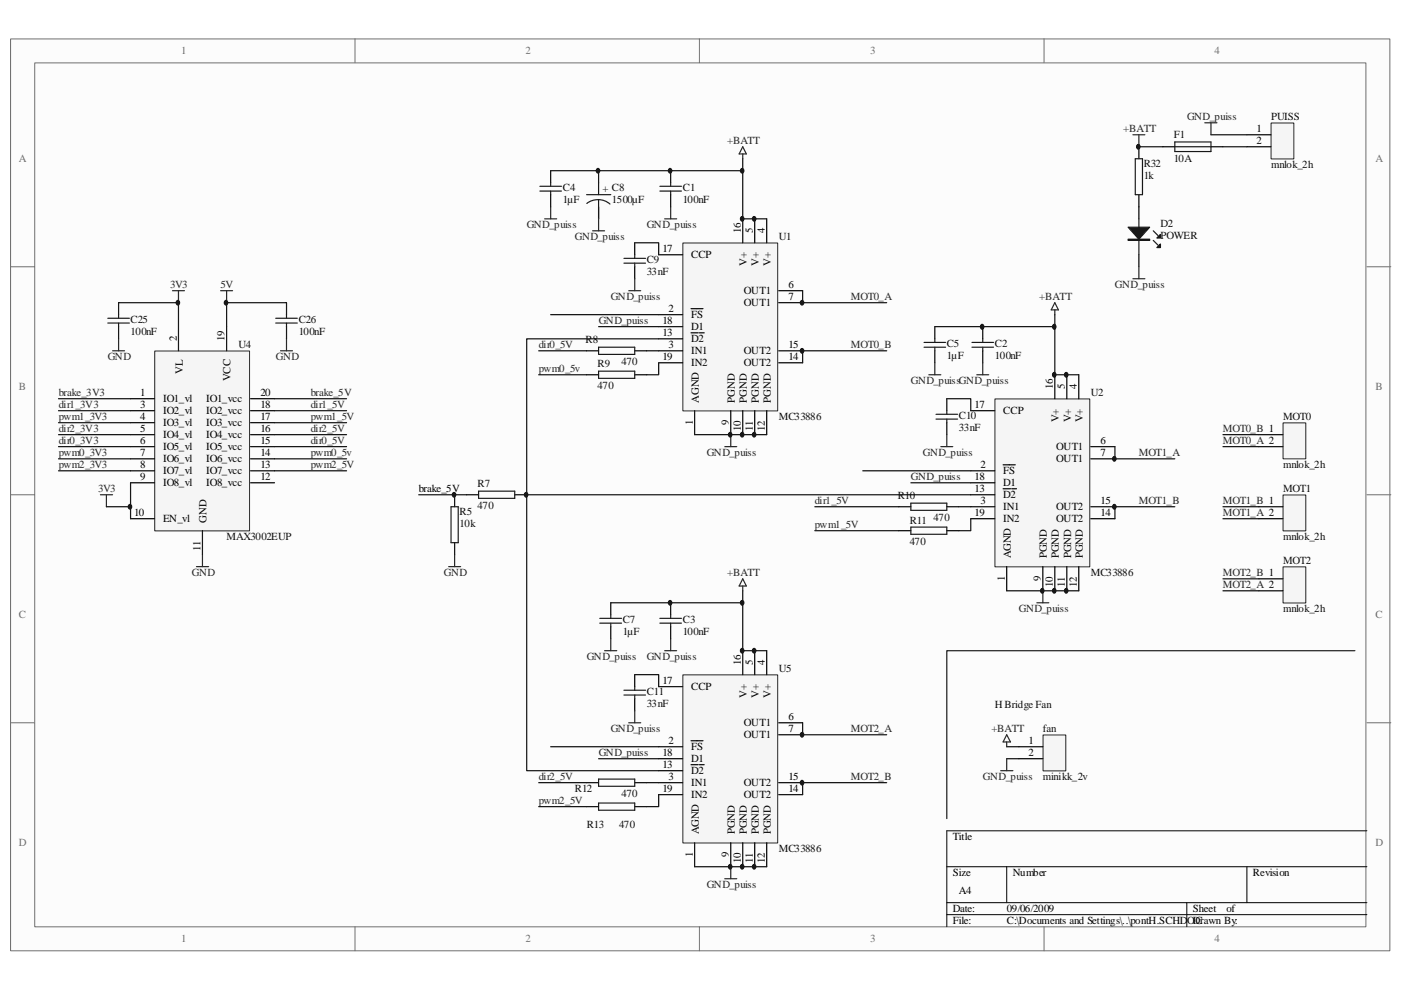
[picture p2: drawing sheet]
<svg xmlns="http://www.w3.org/2000/svg" width="297mm" height="210mm" viewBox="0 0 297 210" stroke-linecap="round" stroke-linejoin="round" font-family="sans-serif">
<defs><g id="words">
<g font-size="2.3" fill="#706f64">
<text x="38.4" y="11.5">1</text>
<text x="111.4" y="11.5">2</text>
<text x="184.5" y="11.5">3</text>
<text x="257.5" y="11.5">4</text>
<text x="4" y="34.4">A</text>
<text x="291.6" y="34.4">A</text>
<text x="4" y="82.7">B</text>
<text x="291.6" y="82.7">B</text>
<text x="4" y="131.1">C</text>
<text x="291.6" y="131.1">C</text>
<text x="4" y="179.4">D</text>
<text x="291.6" y="179.4">D</text>
<text x="38.4" y="199.8">1</text>
<text x="111.4" y="199.8">2</text>
<text x="184.5" y="199.8">3</text>
<text x="257.5" y="199.8">4</text>
</g>
<g font-size="2.3" fill="#262626">
<text x="238.2" y="28">+BATT</text>
<text x="251.7" y="25.5">GND_puiss</text>
<text x="154.2" y="30.6">+BATT</text>
<text x="111.7" y="48.4">GND_puiss</text>
<text x="121.9" y="50.9">GND_puiss</text>
<text x="137.1" y="48.4">GND_puiss</text>
<text x="36.1" y="61.1">3V3</text>
<text x="46.8" y="61.1">5V</text>
<text x="129.5" y="63.7">GND_puiss</text>
<text x="180.4" y="63.7">MOT0_A</text>
<text x="220.3" y="63.7">+BATT</text>
<text x="236.4" y="61.1">GND_puiss</text>
<text x="127" y="68.7">GND_puiss</text>
<text x="22.9" y="76.4">GND</text>
<text x="58.5" y="76.4">GND</text>
<text x="114.2" y="73.8">dir0_5V</text>
<text x="180.4" y="73.8">MOT0_B</text>
<text x="12.4" y="84">brake_3V3</text>
<text x="65.9" y="84">brake_5V</text>
<text x="114.2" y="78.9">pwm0_5v</text>
<text x="193.1" y="81.4">GND_puissGND_puiss</text>
<text x="12.4" y="89.1">pwm1_3V3</text>
<text x="12.4" y="86.6">dir1_3V3</text>
<text x="65.9" y="89.1">pwm1_5V</text>
<text x="65.9" y="86.6">dir1_5V</text>
<text x="12.4" y="94.2">dir0_3V3</text>
<text x="12.4" y="91.7">dir2_3V3</text>
<text x="65.9" y="94.2">dir0_5V</text>
<text x="65.9" y="91.7">dir2_5V</text>
<text x="259.3" y="94.2">MOT0_A 2</text>
<text x="259.3" y="91.7">MOT0_B 1</text>
<text x="12.4" y="96.7">pwm0_3V3</text>
<text x="12.4" y="99.3">pwm2_3V3</text>
<text x="65.9" y="96.7">pwm0_5v</text>
<text x="65.9" y="99.3">pwm2_5V</text>
<text x="149.9" y="96.7">GND_puiss</text>
<text x="193.1" y="101.8">GND_puiss</text>
<text x="195.7" y="96.7">GND_puiss</text>
<text x="241.5" y="96.7">MOT1_A</text>
<text x="20.8" y="104.4">3V3</text>
<text x="172.8" y="106.9">dir1_5V</text>
<text x="241.5" y="106.9">MOT1_B</text>
<text x="259.3" y="106.9">MOT1_B 1</text>
<text x="172.8" y="112">pwm1_5V</text>
<text x="259.3" y="109.4">MOT1_A 2</text>
<text x="40.7" y="122.2">GND</text>
<text x="94.1" y="122.2">GND</text>
<text x="154.2" y="122.2">+BATT</text>
<text x="259.3" y="124.7">MOT2_A 2</text>
<text x="259.3" y="122.2">MOT2_B 1</text>
<text x="216" y="129.8">GND_puiss</text>
<text x="124.4" y="140">GND_puiss</text>
<text x="137.1" y="140">GND_puiss</text>
<text x="129.5" y="155.2">GND_puiss</text>
<text x="180.4" y="155.2">MOT2_A</text>
<text x="210.2" y="155.2">+BATT</text>
<text x="127" y="160.3">GND_puiss</text>
<text x="114.2" y="165.4">dir2_5V</text>
<text x="180.4" y="165.4">MOT2_B</text>
<text x="208.4" y="165.4">GND_puiss</text>
<text x="114.2" y="170.5">pwm2_5V</text>
<text x="149.9" y="188.3">GND_puiss</text>
</g>
<g font-size="2.3" fill="#0e0e0e">
<text x="248.9" y="29.3">F1</text>
<text x="269.5" y="25.5">PUISS</text>
<text x="242.5" y="35.4">R32</text>
<text x="248.9" y="34.4">10A</text>
<text x="269.5" y="35.7">mnlok_2h</text>
<text x="119.3" y="40.5">C4</text>
<text x="127.7" y="40.8">+ C8</text>
<text x="144.8" y="40.5">C1</text>
<text x="242.5" y="38">1k</text>
<text x="119.3" y="43.1">1µF</text>
<text x="129.7" y="43.1">1500µF</text>
<text x="144.8" y="43.1">100nF</text>
<text x="165.1" y="50.9">U1</text>
<text x="246.1" y="48.1">D2</text>
<text x="246.1" y="50.7">POWER</text>
<text x="137.1" y="55.8">C9</text>
<text x="137.1" y="58.3">33nF</text>
<text x="27.7" y="68.5">C25</text>
<text x="27.7" y="71">100nF</text>
<text x="63.3" y="68.5">C26</text>
<text x="63.3" y="71">100nF</text>
<text x="50.6" y="73.8">U4</text>
<text x="124.2" y="72.8">R8</text>
<text x="126.7" y="77.9">R9</text>
<text x="131.8" y="77.4">470</text>
<text x="200.7" y="73.6">C5</text>
<text x="200.7" y="76.1">1µF</text>
<text x="210.9" y="73.6">C2</text>
<text x="210.9" y="76.1">100nF</text>
<text x="126.7" y="82.5">470</text>
<text x="231.3" y="84">U2</text>
<text x="165.1" y="89.1">MC33886</text>
<text x="203.3" y="88.9">C10</text>
<text x="272" y="89.1">MOT0</text>
<text x="203.3" y="91.4">33nF</text>
<text x="272" y="99.3">mnlok_2h</text>
<text x="101.3" y="103.3">R7</text>
<text x="101.3" y="107.9">470</text>
<text x="190.3" y="105.9">R10</text>
<text x="272" y="104.4">MOT1</text>
<text x="97.4" y="109.2">R5</text>
<text x="97.4" y="111.8">10k</text>
<text x="192.9" y="111">R11</text>
<text x="197.9" y="110.4">470</text>
<text x="48" y="114.6">MAX3002EUP</text>
<text x="192.9" y="115.6">470</text>
<text x="272" y="114.6">mnlok_2h</text>
<text x="272" y="119.6">MOT2</text>
<text x="231.3" y="122.2">MC33886</text>
<text x="272" y="129.8">mnlok_2h</text>
<text x="132" y="132.1">C7</text>
<text x="132" y="134.6">1µF</text>
<text x="144.8" y="132.1">C3</text>
<text x="144.8" y="134.6">100nF</text>
<text x="165.1" y="142.5">U5</text>
<text x="137.1" y="147.4">C11</text>
<text x="137.1" y="149.9">33nF</text>
<text x="210.9" y="150.2">H Bridge Fan</text>
<text x="221.1" y="155.2">fan</text>
<text x="121.9" y="168">R12</text>
<text x="221.1" y="165.4">minikk_2v</text>
<text x="131.8" y="169">470</text>
<text x="124.4" y="175.6">R13</text>
<text x="131.3" y="175.6">470</text>
<text x="165.1" y="180.7">MC33886</text>
</g>
<g font-size="2.3">
<text x="266.4" y="28">1</text>
<text x="266.4" y="30.6">2</text>
<text x="140.5" y="53.5">17</text>
<text x="157.1" y="49.4" transform="rotate(-90 157.1 49.4)">16</text>
<text x="159.6" y="49.4" transform="rotate(-90 159.6 49.4)">5</text>
<text x="162.1" y="49.4" transform="rotate(-90 162.1 49.4)">4</text>
<text x="146.6" y="54.7">CCP</text>
<text x="158.3" y="56.3" transform="rotate(-90 158.3 56.3)">V+</text>
<text x="160.9" y="56.3" transform="rotate(-90 160.9 56.3)">V+</text>
<text x="163.4" y="56.3" transform="rotate(-90 163.4 56.3)">V+</text>
<text x="157.7" y="62.4">OUT1</text>
<text x="157.7" y="64.9">OUT1</text>
<text x="167.2" y="61.1">6</text>
<text x="167.2" y="63.7">7</text>
<text x="140.5" y="71.3">13</text>
<text x="140.5" y="68.7">18</text>
<text x="141.7" y="66.2">2</text>
<text x="146.6" y="67.5">FS</text>
<text x="146.6" y="70">D1</text>
<text x="37.5" y="72.3" transform="rotate(-90 37.5 72.3)">2</text>
<text x="47.6" y="72.3" transform="rotate(-90 47.6 72.3)">19</text>
<text x="140.5" y="76.4">19</text>
<text x="141.7" y="73.8">3</text>
<text x="146.6" y="75.1">IN1</text>
<text x="146.6" y="72.6">D2</text>
<text x="146.6" y="77.6">IN2</text>
<text x="157.7" y="77.6">OUT2</text>
<text x="157.7" y="75.1">OUT2</text>
<text x="167.2" y="76.4">14</text>
<text x="167.2" y="73.8">15</text>
<text x="29.7" y="84">1</text>
<text x="38.7" y="79.2" transform="rotate(-90 38.7 79.2)">VL</text>
<text x="48.9" y="80.7" transform="rotate(-90 48.9 80.7)">VCC</text>
<text x="55.2" y="84">20</text>
<text x="223.2" y="82.5" transform="rotate(-90 223.2 82.5)">16</text>
<text x="225.8" y="82.5" transform="rotate(-90 225.8 82.5)">5</text>
<text x="228.3" y="82.5" transform="rotate(-90 228.3 82.5)">4</text>
<text x="29.7" y="86.6">3</text>
<text x="29.7" y="89.1">4</text>
<text x="34.6" y="85.3">IO1_vl</text>
<text x="34.6" y="87.8">IO2_vl</text>
<text x="43.7" y="87.8">IO2_vcc</text>
<text x="43.7" y="85.3">IO1_vcc</text>
<text x="55.2" y="89.1">17</text>
<text x="55.2" y="86.6">18</text>
<text x="148.2" y="85.3" transform="rotate(-90 148.2 85.3)">AGND</text>
<text x="155.8" y="85.3" transform="rotate(-90 155.8 85.3)">PGND</text>
<text x="158.3" y="85.3" transform="rotate(-90 158.3 85.3)">PGND</text>
<text x="160.9" y="85.3" transform="rotate(-90 160.9 85.3)">PGND</text>
<text x="163.4" y="85.3" transform="rotate(-90 163.4 85.3)">PGND</text>
<text x="206.6" y="86.6">17</text>
<text x="212.7" y="87.8">CCP</text>
<text x="224.5" y="89.4" transform="rotate(-90 224.5 89.4)">V+</text>
<text x="227.1" y="89.4" transform="rotate(-90 227.1 89.4)">V+</text>
<text x="229.6" y="89.4" transform="rotate(-90 229.6 89.4)">V+</text>
<text x="29.7" y="91.7">5</text>
<text x="29.7" y="94.2">6</text>
<text x="34.6" y="90.4">IO3_vl</text>
<text x="34.6" y="92.9">IO4_vl</text>
<text x="34.6" y="95.5">IO5_vl</text>
<text x="43.7" y="95.5">IO5_vcc</text>
<text x="43.7" y="92.9">IO4_vcc</text>
<text x="43.7" y="90.4">IO3_vcc</text>
<text x="55.2" y="94.2">15</text>
<text x="55.2" y="91.7">16</text>
<text x="146.9" y="90.2" transform="rotate(-90 146.9 90.2)">1</text>
<text x="154.5" y="90.2" transform="rotate(-90 154.5 90.2)">9</text>
<text x="157.1" y="91.4" transform="rotate(-90 157.1 91.4)">10</text>
<text x="159.6" y="91.4" transform="rotate(-90 159.6 91.4)">11</text>
<text x="162.1" y="91.4" transform="rotate(-90 162.1 91.4)">12</text>
<text x="223.9" y="95.5">OUT1</text>
<text x="233.3" y="94.2">6</text>
<text x="29.7" y="96.7">7</text>
<text x="29.7" y="101.8">9</text>
<text x="29.7" y="99.3">8</text>
<text x="34.6" y="98">IO6_vl</text>
<text x="34.6" y="100.5">IO7_vl</text>
<text x="43.7" y="100.5">IO7_vcc</text>
<text x="43.7" y="98">IO6_vcc</text>
<text x="55.2" y="101.8">12</text>
<text x="55.2" y="99.3">13</text>
<text x="55.2" y="96.7">14</text>
<text x="206.6" y="101.8">18</text>
<text x="207.9" y="99.3">2</text>
<text x="212.7" y="100.5">FS</text>
<text x="223.9" y="98">OUT1</text>
<text x="233.3" y="96.7">7</text>
<text x="34.6" y="103.1">IO8_vl</text>
<text x="43.7" y="103.1">IO8_vcc</text>
<text x="88.8" y="104.4">brake_5V</text>
<text x="206.6" y="104.4">13</text>
<text x="207.9" y="106.9">3</text>
<text x="212.7" y="105.6">D2</text>
<text x="212.7" y="103.1">D1</text>
<text x="233.3" y="106.9">15</text>
<text x="28.4" y="109.4">10</text>
<text x="34.6" y="110.7">EN_vl</text>
<text x="43.8" y="110.8" transform="rotate(-90 43.8 110.8)">GND</text>
<text x="206.6" y="109.4">19</text>
<text x="212.7" y="108.2">IN1</text>
<text x="212.7" y="110.7">IN2</text>
<text x="223.9" y="110.7">OUT2</text>
<text x="223.9" y="108.2">OUT2</text>
<text x="233.3" y="109.4">14</text>
<text x="42.5" y="116.9" transform="rotate(-90 42.5 116.9)">11</text>
<text x="214.3" y="118.4" transform="rotate(-90 214.3 118.4)">AGND</text>
<text x="222" y="118.4" transform="rotate(-90 222 118.4)">PGND</text>
<text x="224.5" y="118.4" transform="rotate(-90 224.5 118.4)">PGND</text>
<text x="227.1" y="118.4" transform="rotate(-90 227.1 118.4)">PGND</text>
<text x="229.6" y="118.4" transform="rotate(-90 229.6 118.4)">PGND</text>
<text x="213.1" y="123.2" transform="rotate(-90 213.1 123.2)">1</text>
<text x="220.7" y="123.2" transform="rotate(-90 220.7 123.2)">9</text>
<text x="223.2" y="124.5" transform="rotate(-90 223.2 124.5)">10</text>
<text x="225.8" y="124.5" transform="rotate(-90 225.8 124.5)">11</text>
<text x="228.3" y="124.5" transform="rotate(-90 228.3 124.5)">12</text>
<text x="157.1" y="141.1" transform="rotate(-90 157.1 141.1)">16</text>
<text x="159.6" y="141.1" transform="rotate(-90 159.6 141.1)">5</text>
<text x="162.1" y="141.1" transform="rotate(-90 162.1 141.1)">4</text>
<text x="140.5" y="145.1">17</text>
<text x="146.6" y="146.3">CCP</text>
<text x="158.3" y="147.9" transform="rotate(-90 158.3 147.9)">V+</text>
<text x="160.9" y="147.9" transform="rotate(-90 160.9 147.9)">V+</text>
<text x="163.4" y="147.9" transform="rotate(-90 163.4 147.9)">V+</text>
<text x="157.7" y="154">OUT1</text>
<text x="167.2" y="152.7">6</text>
<text x="167.2" y="155.2">7</text>
<text x="140.5" y="160.3">18</text>
<text x="141.7" y="157.8">2</text>
<text x="146.6" y="159">FS</text>
<text x="146.6" y="161.6">D1</text>
<text x="157.7" y="156.5">OUT1</text>
<text x="218.1" y="157.8">1</text>
<text x="218.1" y="160.3">2</text>
<text x="140.5" y="162.9">13</text>
<text x="140.5" y="168">19</text>
<text x="141.7" y="165.4">3</text>
<text x="146.6" y="166.7">IN1</text>
<text x="146.6" y="164.2">D2</text>
<text x="157.7" y="166.7">OUT2</text>
<text x="167.2" y="168">14</text>
<text x="167.2" y="165.4">15</text>
<text x="146.6" y="169.2">IN2</text>
<text x="157.7" y="169.2">OUT2</text>
<text x="148.2" y="176.9" transform="rotate(-90 148.2 176.9)">AGND</text>
<text x="155.8" y="176.9" transform="rotate(-90 155.8 176.9)">PGND</text>
<text x="158.3" y="176.9" transform="rotate(-90 158.3 176.9)">PGND</text>
<text x="160.9" y="176.9" transform="rotate(-90 160.9 176.9)">PGND</text>
<text x="163.4" y="176.9" transform="rotate(-90 163.4 176.9)">PGND</text>
<text x="202" y="178.1">Title</text>
<text x="146.9" y="181.7" transform="rotate(-90 146.9 181.7)">1</text>
<text x="154.5" y="181.7" transform="rotate(-90 154.5 181.7)">9</text>
<text x="157.1" y="183" transform="rotate(-90 157.1 183)">10</text>
<text x="159.6" y="183" transform="rotate(-90 159.6 183)">11</text>
<text x="162.1" y="183" transform="rotate(-90 162.1 183)">12</text>
<text x="202" y="185.8">Size</text>
<text x="214.8" y="185.8">Number</text>
<text x="265.6" y="185.8">Revision</text>
<text x="203.3" y="189.6">A4</text>
<text x="202" y="193.4">Date:</text>
<text x="202" y="196">File:</text>
<text x="213.5" y="193.4">09/06/2009</text>
<text x="213.5" y="196">C:\Documents and Settings\..\pontH.SCHDOC</text>
<text x="252.9" y="196">Drawn By:</text>
<text x="252.9" y="193.4">Sheet</text>
<text x="260.1" y="193.4">of</text>
</g>
</g></defs>
<path d="M2.3 8.3h292.4v193.3h-292.4z" fill="#fcfcfc"/>
<path d="M2.2 8.3h292.5v193.3h-292.5z" fill="none" stroke="#6e6e6e" stroke-width=".21"/>
<path d="M7.4 13.4h282.2v183.1h-282.2z" fill="#fcfcfc"/>
<g fill="none" stroke="#6e6e6e" stroke-width=".21">
<path d="M7.4 13.3h282.2v183.2h-282.2zM75.3 8.2v5.1M148.3 8.2v5.1M221.4 8.2v5.1M2.2 56.6h5.1M289.8 56.6h5.1M2.2 104.9h5.1M289.8 104.9h5.1M2.2 153.2h5.1M289.8 153.2h5.1M75.3 196.5v5.1M148.3 196.5v5.1"/>
<path d="M221.4 196.5v5.1"/>
</g>
<path d="M289.8 176.1h-89.1v20.4M200.7 183.8h89.1M200.7 191.4h89.1M200.7 193.9h89.1M213.4 183.8v7.6M251.6 191.4v5.1M264.4 183.8v7.6" fill="none" stroke="#000" stroke-width=".21"/>
<path d="M116.8 36.2h40.7M157.5 33.7v12.7M114.2 74.4h10.2M114.2 79.5h10.2M170.2 64.2h17.8M170.2 74.4h17.8M88.8 104.9h10.1" fill="none" stroke="#0e0e0e" stroke-width=".25"/>
<path d="M157.5 31.1l.7 1.5h-1.5zM157.5 32.6v1.1M115.5 46.4h2.5M116.8 43.9v2.5M125.6 48.9h2.6M126.9 46.4v2.5M140.9 46.4h2.6M142.2 43.9v2.5" fill="none" stroke="#262626" stroke-width=".25"/>
<path d="M116.8 36.2v2.5M126.9 36.2v2.5M142.2 36.2v2.5M116.8 41.3v2.6M126.9 43.9v2.5M142.2 41.3v2.6M124.4 74.4h2.5M124.4 79.5h2.5M134.6 74.4h2.5M134.6 79.5h2.5M98.9 104.9h2.6M109.1 104.9h2.6" fill="none" stroke="#000" stroke-width=".25"/>
<g fill="none" stroke="#1c1c1c" stroke-width=".25">
<path d="M114.5 39.5h4.5M116.8 38.7v.8M126.9 38.7v2.6M139.9 39.5h4.6M142.2 38.7v.8M114.5 40.5h4.5M116.8 40.5v.8M124.4 41.3h5.1M124.4 43.1a3.9 3.9 0 0 1 4.9 .2M126.9 42.3v4.1M139.9 40.5h4.6M142.2 40.5v.8"/>
<path d="M126.9 73.6h7.7v1.5h-7.7zM126.9 78.7h7.7v1.5h-7.7zM101.5 104.1h7.6v1.6h-7.6z"/>
</g>
<path d="M144.8 51.6h20.1v35.5h-20.1z" fill="#f5f5f5"/>
<path d="M144.8 51.5h20.1v35.6h-20.1z" fill="none" stroke="#262626" stroke-width=".21"/>
<g fill="none" stroke="#000" stroke-width=".25">
<path d="M134.6 51.5v2.5M134.6 56.6v2.5M139.7 54h5M157.5 46.4v5.1M160 46.4v5.1M162.6 46.4v5.1M139.7 66.7h5M139.7 74.4h5M139.7 71.8h5M139.7 76.9h5M139.7 69.3h5M146.5 65.4h2.6"/>
<path d="M146.5 70.6h1.5M148.3 70.6h1M165.1 74.4h5.1M165.1 61.6h5.1M165.1 64.2h5.1M165.1 76.9h5.1M198.2 69.3v2.5M198.2 74.4v2.5M208.4 69.3v2.5M208.4 74.4v2.5M147.3 87.1v5.1M154.9 87.1v5.1"/>
<path d="M157.5 87.1v5.1M160 87.1v5.1M162.6 87.1v5.1M190.5 107.4h2.6M190.5 112.5h2.6M200.7 107.4h2.6M200.7 112.5h2.6"/>
</g>
<g fill="none" stroke="#0e0e0e" stroke-width=".25">
<path d="M134.6 51.5h5.1v2.5M157.5 46.4h5.1M116.8 66.7h22.9M126.9 69.3h12.8M137.1 74.4h2.6M139.7 76.9v2.6h-2.6M139.7 71.8h-28v91.6h28M170.2 61.6v2.6M170.2 74.4v2.5M198.2 69.3h25.4M223.6 66.7v12.8M147.3 92.2h15.3"/>
<path d="M236.4 94.7v2.6h12.7M172.8 107.4h17.7M172.8 112.5h17.7M249.1 107.4h-12.7v2.6"/>
</g>
<path d="M134.6 59.1v2.5M133.3 61.6h2.5M196.9 79.5h2.6M198.2 76.9v2.6M207.1 79.5h2.5M208.4 76.9v2.6M223.6 64.2l.8 1.5h-1.5zM223.6 65.7v1M153.7 94.7h2.5M154.9 92.2v2.5" fill="none" stroke="#262626" stroke-width=".25"/>
<g fill="none" stroke="#1c1c1c" stroke-width=".25">
<path d="M132.3 55.8h4.6M132.3 54.8h4.6M134.6 54v.8M134.6 55.8v.8M195.9 73.6h4.6M195.9 72.6h4.6M198.2 71.8v.8M198.2 73.6v.8M206.1 73.6h4.5M206.1 72.6h4.5M208.4 71.8v.8M208.4 73.6v.8"/>
<path d="M193.1 106.7h7.6v1.5h-7.6zM193.1 111.8h7.6v1.5h-7.6z"/>
</g>
<path d="M211 84.6h20.1v35.6h-20.1z" fill="#f5f5f5"/>
<path d="M210.9 84.6h20.2v35.6h-20.2z" fill="none" stroke="#262626" stroke-width=".21"/>
<g fill="none" stroke="#000" stroke-width=".25">
<path d="M223.6 79.5v5M226.2 79.5v5M228.7 79.5v5M200.7 84.5v2.6M200.7 89.6v2.6M205.8 99.8h5.1M205.8 87.1h5.1M212.7 98.6h2.6M231.3 94.7h5.1M231.3 97.3h5.1M205.8 107.4h5.1M205.8 104.9h5.1"/>
<path d="M205.8 110h5.1M205.8 102.4h5.1M212.7 103.6h1.5M214.5 103.6h1M231.3 107.4h5.1M231.3 110h5.1M129.5 127.8v2.5M129.5 132.9v2.5M142.2 127.8v2.5M142.2 132.9v2.5M213.4 120.1v5.2M221.1 120.1v5.2"/>
<path d="M223.6 120.1v5.2M226.2 120.1v5.2M228.7 120.1v5.2M124.4 165.9h2.5M124.4 171h2.5M134.6 165.9h2.5M134.6 171h2.5"/>
</g>
<g fill="none" stroke="#0e0e0e" stroke-width=".25">
<path d="M223.6 79.5h5.1M182.9 99.8h22.9M200.7 84.5h5.1v2.6M111.7 104.9h94.1M193.1 102.4h12.7M203.3 107.4h2.5M205.8 110v2.5h-2.5M129.5 127.8h28M157.5 125.3v12.7M213.4 125.3h15.3M170.2 155.8h17.8M114.2 165.9h10.2"/>
<path d="M114.2 171h10.2M170.2 165.9h17.8"/>
</g>
<path d="M199.5 94.7h2.5M200.7 92.2v2.5M128.2 138h2.6M129.5 135.4v2.6M140.9 138h2.6M142.2 135.4v2.6M157.5 122.7l.7 1.5h-1.5zM157.5 124.2v1.1M219.8 127.8h2.6M221.1 125.3v2.5" fill="none" stroke="#262626" stroke-width=".25"/>
<g fill="none" stroke="#1c1c1c" stroke-width=".25">
<path d="M198.5 88.9h4.5M198.5 87.8h4.5M200.7 87.1v.7M200.7 88.9v.7M127.2 132.1h4.6M127.2 131.1h4.6M129.5 130.3v.8M129.5 132.1v.8M139.9 132.1h4.6M139.9 131.1h4.6M142.2 130.3v.8M142.2 132.1v.8"/>
<path d="M126.9 165.2h7.7v1.5h-7.7zM126.9 170.3h7.7v1.5h-7.7z"/>
</g>
<path d="M144.8 143.1h20.1v35.6h-20.1z" fill="#f5f5f5"/>
<path d="M144.8 143.1h20.1v35.6h-20.1z" fill="none" stroke="#262626" stroke-width=".21"/>
<g fill="none" stroke="#000" stroke-width=".25">
<path d="M157.5 138v5M160 138v5M162.6 138v5M134.6 143v2.6M134.6 148.1v2.6M139.7 158.3h5M139.7 145.6h5M146.5 157.1h2.6M165.1 153.2h5.1M165.1 155.8h5.1M139.7 165.9h5M139.7 163.4h5"/>
<path d="M139.7 168.5h5M139.7 160.9h5M146.5 162.1h1.5M147.3 178.7v5.1M148.3 162.1h1M154.9 178.7v5.1M157.5 178.7v5.1M160 178.7v5.1M162.6 178.7v5.1M165.1 165.9h5.1M165.1 168.5h5.1"/>
</g>
<path d="M157.5 138h5.1M116.8 158.3h22.9M134.6 143h5.1v2.6M170.2 153.2v2.6M126.9 160.9h12.8M137.1 165.9h2.6M139.7 168.5v2.5h-2.6M170.2 165.9v2.6M147.3 183.8h15.3" fill="none" stroke="#0e0e0e" stroke-width=".25"/>
<path d="M133.3 153.2h2.5M134.6 150.7v2.5M153.7 186.3h2.5M154.9 183.8v2.5" fill="none" stroke="#262626" stroke-width=".25"/>
<path d="M132.3 147.4h4.6M132.3 146.3h4.6M134.6 145.6v.7M134.6 147.4v.7" fill="none" stroke="#1c1c1c" stroke-width=".25"/>
<path d="M32.8 74.5h20.1v38.1h-20.1z" fill="#f5f5f5"/>
<path d="M32.8 74.4h20.1v38.2h-20.1z" fill="none" stroke="#262626" stroke-width=".21"/>
<g fill="none" stroke="#000" stroke-width=".25">
<path d="M25.1 64.2v2.5M25.1 69.3v2.5M37.8 69.3v5.1M48 69.3v5.1M60.7 64.2v2.5M60.7 69.3v2.5M27.7 84.5h5.1M27.7 87.1h5.1M27.7 89.6h5.1M27.7 92.2h5.1M27.7 94.7h5.1M27.7 97.3h5.1"/>
<path d="M27.7 99.8h5.1M53.1 84.5h5.1M53.1 87.1h5.1M53.1 89.6h5.1M53.1 92.2h5.1M53.1 94.7h5.1M53.1 97.3h5.1M53.1 99.8h5.1M27.7 102.4h5.1M27.7 110h5.1M42.9 112.5v5.1M53.1 102.4h5.1"/>
</g>
<g fill="none" stroke="#0e0e0e" stroke-width=".25">
<path d="M25.1 64.2h12.7v5.1M60.7 64.2h-12.7v5.1M12.4 84.5h15.3M12.4 87.1h15.3M12.4 89.6h15.3M12.4 92.2h15.3M12.4 94.7h15.3M12.4 97.3h15.3M12.4 99.8h15.3M58.2 84.5h15.3M58.2 87.1h15.3M58.2 89.6h15.3"/>
<path d="M58.2 92.2h15.3M58.2 94.7h15.3M58.2 97.3h15.3M58.2 99.8h15.3M22.6 107.4h5.1M27.7 102.4v7.6"/>
</g>
<path d="M23.9 74.4h2.5M25.1 71.8v2.6M36.6 61.6h2.5M37.8 61.6v2.6M46.8 61.6h2.5M48 61.6v2.6M59.5 74.4h2.5M60.7 71.8v2.6M21.3 104.9h2.6M22.6 104.9v2.5M42.9 117.6v2.5M41.7 120.1h2.5" fill="none" stroke="#262626" stroke-width=".25"/>
<path d="M22.9 68.5h4.5M22.9 67.5h4.5M25.1 66.7v.8M25.1 68.5v.8M58.5 68.5h4.5M58.5 67.5h4.5M60.7 66.7v.8M60.7 68.5v.8" fill="none" stroke="#1c1c1c" stroke-width=".25"/>
<path d="M272.1 105h4.8v7.6h-4.8z" fill="#f5f5f5"/>
<path d="M272 104.9h4.9v7.7h-4.9z" fill="none" stroke="#262626" stroke-width=".21"/>
<path d="M266.9 107.4h5.1M266.9 110h5.1" fill="none" stroke="#000" stroke-width=".25"/>
<path d="M272.1 89.7h4.8v7.6h-4.8z" fill="#f5f5f5"/>
<path d="M272 89.7h4.9v7.6h-4.9z" fill="none" stroke="#262626" stroke-width=".21"/>
<path d="M266.9 92.2h5.1M266.9 94.7h5.1" fill="none" stroke="#000" stroke-width=".25"/>
<path d="M272.1 120.2h4.8v7.6h-4.8z" fill="#f5f5f5"/>
<path d="M272 120.2h4.9v7.6h-4.9z" fill="none" stroke="#262626" stroke-width=".21"/>
<path d="M266.9 122.7h5.1M266.9 125.3h5.1" fill="none" stroke="#000" stroke-width=".25"/>
<path d="M269.5 26.1h4.8v7.6h-4.8z" fill="#f5f5f5"/>
<path d="M269.5 26.1h4.8v7.6h-4.8z" fill="none" stroke="#262626" stroke-width=".21"/>
<path d="M264.4 28.6h5M264.4 31.1h5" fill="none" stroke="#000" stroke-width=".25"/>
<path d="M256.7 28.6h7.7M259.3 92.2h7.6M259.3 94.7h7.6M259.3 107.4h7.6M259.3 110h7.6M259.3 122.7h7.6M259.3 125.3h7.6" fill="none" stroke="#0e0e0e" stroke-width=".25"/>
<path d="M255.4 26h2.6M256.7 26v2.6" fill="none" stroke="#262626" stroke-width=".25"/>
<path d="M221.2 155.9h4.8v7.5h-4.8z" fill="#f5f5f5"/>
<path d="M221.1 155.8h4.9v7.6h-4.9z" fill="none" stroke="#262626" stroke-width=".21"/>
<path d="M241.5 43.9v2.5M241.5 54v2.6M216 158.3h5.1M216 160.9h5.1" fill="none" stroke="#000" stroke-width=".25"/>
<path d="M240.2 28.6h2.5M241.5 28.6v2.5M213.4 157.3v1M213.4 155.8l.8 1.5h-1.5zM212.2 163.4h2.6M213.4 160.9v2.5" fill="none" stroke="#262626" stroke-width=".25"/>
<path d="M213.4 158.3h2.6M213.4 160.9h2.6" fill="none" stroke="#0e0e0e" stroke-width=".25"/>
<path d="M241.5 46.4v7.6M244.5 51l1 1M244.5 48.9l1 1.1M287.3 138h-86.6v35.6" fill="none" stroke="#1c1c1c" stroke-width=".25"/>
<path d="M239.2 48.2h4.6l-2.3 2.5z" fill="#1c1c1c"/>
<path d="M239.2 48.2h4.6l-2.3 2.5zM239.2 50.7h4.6v.3h-4.6zM239.2 50.8h4.6" fill="none" stroke="#1c1c1c" stroke-width=".25"/>
<path d="M246 51.7v.8h-.7z" fill="#1c1c1c"/>
<path d="M245.3 52.5l.7-.8v.8z" fill="none" stroke="#1c1c1c" stroke-width=".25"/>
<path d="M245.3 50.5l.7-.8v.8z" fill="#1c1c1c"/>
<path d="M240.7 33.7h1.5v7.6h-1.5zM249.1 30.1h7.6v2h-7.6zM249.1 31.1h7.6M245.3 50.5l.7-.8v.8zM95.6 107.4h1.6v7.7h-1.6z" fill="none" stroke="#1c1c1c" stroke-width=".25"/>
<path d="M241.5 31.1v2.6M246.5 31.1h2.6M256.7 31.1h2.6M241.5 41.3v2.6M96.4 104.9v2.5M96.4 115.1v2.5" fill="none" stroke="#000" stroke-width=".25"/>
<path d="M240.2 59.1h2.5M241.5 56.6v2.5M96.4 117.6v2.5M95.1 120.1h2.6" fill="none" stroke="#262626" stroke-width=".25"/>
<path d="M241.5 31.1h5M259.3 31.1h5.1" fill="none" stroke="#0e0e0e" stroke-width=".25"/>
<path d="M27.4 107a.46 .46 0 0 1 .5 .4 .46 .46 0 0 1-.5 .5 .61 .61 0 0 1 0-.9z" fill-rule="evenodd" fill="#0e0e0e"/>
<path d="M27.4 107a.46 .46 0 0 1 .5 .4 .46 .46 0 0 1-.5 .5 .61 .61 0 0 1 0-.9z" fill="none" stroke="#0e0e0e" stroke-width=".21"/>
<path d="M37.5 63.7a.45 .45 0 0 1 .6 .5 .45 .45 0 0 1-.6 .4 .6 .6 0 0 1 0-.9z" fill-rule="evenodd" fill="#0e0e0e"/>
<path d="M37.5 63.7a.45 .45 0 0 1 .6 .5 .45 .45 0 0 1-.6 .4 .6 .6 0 0 1 0-.9z" fill="none" stroke="#0e0e0e" stroke-width=".21"/>
<path d="M47.7 63.7a.45 .45 0 0 1 .6 .5 .45 .45 0 0 1-.6 .4 .6 .6 0 0 1 0-.9z" fill-rule="evenodd" fill="#0e0e0e"/>
<path d="M47.7 63.7a.45 .45 0 0 1 .6 .5 .45 .45 0 0 1-.6 .4 .6 .6 0 0 1 0-.9z" fill="none" stroke="#0e0e0e" stroke-width=".21"/>
<path d="M96.1 104.5a.45 .45 0 0 1 .5 .4 .45 .45 0 0 1-.5 .4 .6 .6 0 0 1 0-.8z" fill-rule="evenodd" fill="#0e0e0e"/>
<path d="M96.1 104.5a.45 .45 0 0 1 .5 .4 .45 .45 0 0 1-.5 .4 .6 .6 0 0 1 0-.8z" fill="none" stroke="#0e0e0e" stroke-width=".21"/>
<path d="M111.4 104.5a.45 .45 0 0 1 .5 .4 .45 .45 0 0 1-.5 .4 .6 .6 0 0 1 0-.8z" fill-rule="evenodd" fill="#0e0e0e"/>
<path d="M111.4 104.5a.45 .45 0 0 1 .5 .4 .45 .45 0 0 1-.5 .4 .6 .6 0 0 1 0-.8z" fill="none" stroke="#0e0e0e" stroke-width=".21"/>
<path d="M126.6 35.8a.45 .45 0 0 1 .6 .4 .45 .45 0 0 1-.6 .4 .6 .6 0 0 1 0-.8z" fill-rule="evenodd" fill="#0e0e0e"/>
<path d="M126.6 35.8a.45 .45 0 0 1 .6 .4 .45 .45 0 0 1-.6 .4 .6 .6 0 0 1 0-.8z" fill="none" stroke="#0e0e0e" stroke-width=".21"/>
<path d="M141.9 127.4a.45 .45 0 0 1 .5 .4 .45 .45 0 0 1-.5 .4 .6 .6 0 0 1 0-.8z" fill-rule="evenodd" fill="#0e0e0e"/>
<path d="M141.9 127.4a.45 .45 0 0 1 .5 .4 .45 .45 0 0 1-.5 .4 .6 .6 0 0 1 0-.8z" fill="none" stroke="#0e0e0e" stroke-width=".21"/>
<path d="M141.9 35.8a.45 .45 0 0 1 .5 .4 .45 .45 0 0 1-.5 .4 .6 .6 0 0 1 0-.8z" fill-rule="evenodd" fill="#0e0e0e"/>
<path d="M141.9 35.8a.45 .45 0 0 1 .5 .4 .45 .45 0 0 1-.5 .4 .6 .6 0 0 1 0-.8z" fill="none" stroke="#0e0e0e" stroke-width=".21"/>
<path d="M154.6 183.3a.45 .45 0 0 1 .6 .5 .45 .45 0 0 1-.6 .4 .6 .6 0 0 1 0-.9z" fill-rule="evenodd" fill="#0e0e0e"/>
<path d="M154.6 183.3a.45 .45 0 0 1 .6 .5 .45 .45 0 0 1-.6 .4 .6 .6 0 0 1 0-.9z" fill="none" stroke="#0e0e0e" stroke-width=".21"/>
<path d="M154.6 91.7a.45 .45 0 0 1 .6 .5 .45 .45 0 0 1-.6 .4 .6 .6 0 0 1 0-.9z" fill-rule="evenodd" fill="#0e0e0e"/>
<path d="M154.6 91.7a.45 .45 0 0 1 .6 .5 .45 .45 0 0 1-.6 .4 .6 .6 0 0 1 0-.9z" fill="none" stroke="#0e0e0e" stroke-width=".21"/>
<path d="M157.2 183.3a.45 .45 0 0 1 .5 .5 .45 .45 0 0 1-.5 .4 .6 .6 0 0 1 0-.9z" fill-rule="evenodd" fill="#0e0e0e"/>
<path d="M157.2 183.3a.45 .45 0 0 1 .5 .5 .45 .45 0 0 1-.5 .4 .6 .6 0 0 1 0-.9z" fill="none" stroke="#0e0e0e" stroke-width=".21"/>
<path d="M157.2 137.5a.46 .46 0 0 1 .5 .5 .46 .46 0 0 1-.5 .4 .61 .61 0 0 1 0-.9z" fill-rule="evenodd" fill="#0e0e0e"/>
<path d="M157.2 137.5a.46 .46 0 0 1 .5 .5 .46 .46 0 0 1-.5 .4 .61 .61 0 0 1 0-.9z" fill="none" stroke="#0e0e0e" stroke-width=".21"/>
<path d="M157.2 127.4a.45 .45 0 0 1 .5 .4 .45 .45 0 0 1-.5 .4 .6 .6 0 0 1 0-.8z" fill-rule="evenodd" fill="#0e0e0e"/>
<path d="M157.2 127.4a.45 .45 0 0 1 .5 .4 .45 .45 0 0 1-.5 .4 .6 .6 0 0 1 0-.8z" fill="none" stroke="#0e0e0e" stroke-width=".21"/>
<path d="M157.2 91.7a.45 .45 0 0 1 .5 .5 .45 .45 0 0 1-.5 .4 .6 .6 0 0 1 0-.9z" fill-rule="evenodd" fill="#0e0e0e"/>
<path d="M157.2 91.7a.45 .45 0 0 1 .5 .5 .45 .45 0 0 1-.5 .4 .6 .6 0 0 1 0-.9z" fill="none" stroke="#0e0e0e" stroke-width=".21"/>
<path d="M157.2 46a.45 .45 0 0 1 .5 .4 .45 .45 0 0 1-.5 .4 .6 .6 0 0 1 0-.8z" fill-rule="evenodd" fill="#0e0e0e"/>
<path d="M157.2 46a.45 .45 0 0 1 .5 .4 .45 .45 0 0 1-.5 .4 .6 .6 0 0 1 0-.8z" fill="none" stroke="#0e0e0e" stroke-width=".21"/>
<path d="M157.2 35.8a.45 .45 0 0 1 .5 .4 .45 .45 0 0 1-.5 .4 .6 .6 0 0 1 0-.8z" fill-rule="evenodd" fill="#0e0e0e"/>
<path d="M157.2 35.8a.45 .45 0 0 1 .5 .4 .45 .45 0 0 1-.5 .4 .6 .6 0 0 1 0-.8z" fill="none" stroke="#0e0e0e" stroke-width=".21"/>
<path d="M159.7 183.3a.45 .45 0 0 1 .6 .5 .45 .45 0 0 1-.6 .4 .6 .6 0 0 1 0-.9z" fill-rule="evenodd" fill="#0e0e0e"/>
<path d="M159.7 183.3a.45 .45 0 0 1 .6 .5 .45 .45 0 0 1-.6 .4 .6 .6 0 0 1 0-.9z" fill="none" stroke="#0e0e0e" stroke-width=".21"/>
<path d="M159.7 137.5a.46 .46 0 0 1 .6 .5 .46 .46 0 0 1-.6 .4 .61 .61 0 0 1 0-.9z" fill-rule="evenodd" fill="#0e0e0e"/>
<path d="M159.7 137.5a.46 .46 0 0 1 .6 .5 .46 .46 0 0 1-.6 .4 .61 .61 0 0 1 0-.9z" fill="none" stroke="#0e0e0e" stroke-width=".21"/>
<path d="M159.7 91.7a.45 .45 0 0 1 .6 .5 .45 .45 0 0 1-.6 .4 .6 .6 0 0 1 0-.9z" fill-rule="evenodd" fill="#0e0e0e"/>
<path d="M159.7 91.7a.45 .45 0 0 1 .6 .5 .45 .45 0 0 1-.6 .4 .6 .6 0 0 1 0-.9z" fill="none" stroke="#0e0e0e" stroke-width=".21"/>
<path d="M159.7 46a.45 .45 0 0 1 .6 .4 .45 .45 0 0 1-.6 .4 .6 .6 0 0 1 0-.8z" fill-rule="evenodd" fill="#0e0e0e"/>
<path d="M159.7 46a.45 .45 0 0 1 .6 .4 .45 .45 0 0 1-.6 .4 .6 .6 0 0 1 0-.8z" fill="none" stroke="#0e0e0e" stroke-width=".21"/>
<path d="M169.9 165.5a.45 .45 0 0 1 .5 .5 .45 .45 0 0 1-.5 .4 .6 .6 0 0 1 0-.9z" fill-rule="evenodd" fill="#0e0e0e"/>
<path d="M169.9 165.5a.45 .45 0 0 1 .5 .5 .45 .45 0 0 1-.5 .4 .6 .6 0 0 1 0-.9z" fill="none" stroke="#0e0e0e" stroke-width=".21"/>
<path d="M169.9 155.3a.45 .45 0 0 1 .5 .5 .45 .45 0 0 1-.5 .4 .6 .6 0 0 1 0-.9z" fill-rule="evenodd" fill="#0e0e0e"/>
<path d="M169.9 155.3a.45 .45 0 0 1 .5 .5 .45 .45 0 0 1-.5 .4 .6 .6 0 0 1 0-.9z" fill="none" stroke="#0e0e0e" stroke-width=".21"/>
<path d="M169.9 73.9a.45 .45 0 0 1 .5 .5 .45 .45 0 0 1-.5 .4 .6 .6 0 0 1 0-.9z" fill-rule="evenodd" fill="#0e0e0e"/>
<path d="M169.9 73.9a.45 .45 0 0 1 .5 .5 .45 .45 0 0 1-.5 .4 .6 .6 0 0 1 0-.9z" fill="none" stroke="#0e0e0e" stroke-width=".21"/>
<path d="M169.9 63.7a.45 .45 0 0 1 .5 .5 .45 .45 0 0 1-.5 .4 .6 .6 0 0 1 0-.9z" fill-rule="evenodd" fill="#0e0e0e"/>
<path d="M169.9 63.7a.45 .45 0 0 1 .5 .5 .45 .45 0 0 1-.5 .4 .6 .6 0 0 1 0-.9z" fill="none" stroke="#0e0e0e" stroke-width=".21"/>
<path d="M208 68.8a.47 .47 0 0 1 .6 .5 .47 .47 0 0 1-.6 .4 .64 .64 0 0 1 0-.9z" fill-rule="evenodd" fill="#0e0e0e"/>
<path d="M208 68.8a.47 .47 0 0 1 .6 .5 .47 .47 0 0 1-.6 .4 .64 .64 0 0 1 0-.9z" fill="none" stroke="#0e0e0e" stroke-width=".21"/>
<path d="M220.8 124.8a.45 .45 0 0 1 .6 .5 .45 .45 0 0 1-.6 .4 .6 .6 0 0 1 0-.9z" fill-rule="evenodd" fill="#0e0e0e"/>
<path d="M220.8 124.8a.45 .45 0 0 1 .6 .5 .45 .45 0 0 1-.6 .4 .6 .6 0 0 1 0-.9z" fill="none" stroke="#0e0e0e" stroke-width=".21"/>
<path d="M223.3 124.8a.45 .45 0 0 1 .6 .5 .45 .45 0 0 1-.6 .4 .6 .6 0 0 1 0-.9z" fill-rule="evenodd" fill="#0e0e0e"/>
<path d="M223.3 124.8a.45 .45 0 0 1 .6 .5 .45 .45 0 0 1-.6 .4 .6 .6 0 0 1 0-.9z" fill="none" stroke="#0e0e0e" stroke-width=".21"/>
<path d="M223.3 79a.46 .46 0 0 1 .6 .5 .46 .46 0 0 1-.6 .4 .61 .61 0 0 1 0-.9z" fill-rule="evenodd" fill="#0e0e0e"/>
<path d="M223.3 79a.46 .46 0 0 1 .6 .5 .46 .46 0 0 1-.6 .4 .61 .61 0 0 1 0-.9z" fill="none" stroke="#0e0e0e" stroke-width=".21"/>
<path d="M223.3 68.8a.47 .47 0 0 1 .6 .5 .47 .47 0 0 1-.6 .4 .64 .64 0 0 1 0-.9z" fill-rule="evenodd" fill="#0e0e0e"/>
<path d="M223.3 68.8a.47 .47 0 0 1 .6 .5 .47 .47 0 0 1-.6 .4 .64 .64 0 0 1 0-.9z" fill="none" stroke="#0e0e0e" stroke-width=".21"/>
<path d="M225.9 124.8a.45 .45 0 0 1 .5 .5 .45 .45 0 0 1-.5 .4 .6 .6 0 0 1 0-.9z" fill-rule="evenodd" fill="#0e0e0e"/>
<path d="M225.9 124.8a.45 .45 0 0 1 .5 .5 .45 .45 0 0 1-.5 .4 .6 .6 0 0 1 0-.9z" fill="none" stroke="#0e0e0e" stroke-width=".21"/>
<path d="M225.9 79a.46 .46 0 0 1 .5 .5 .46 .46 0 0 1-.5 .4 .61 .61 0 0 1 0-.9z" fill-rule="evenodd" fill="#0e0e0e"/>
<path d="M225.9 79a.46 .46 0 0 1 .5 .5 .46 .46 0 0 1-.5 .4 .61 .61 0 0 1 0-.9z" fill="none" stroke="#0e0e0e" stroke-width=".21"/>
<path d="M236.1 107a.46 .46 0 0 1 .5 .4 .46 .46 0 0 1-.5 .5 .61 .61 0 0 1 0-.9z" fill-rule="evenodd" fill="#0e0e0e"/>
<path d="M236.1 107a.46 .46 0 0 1 .5 .4 .46 .46 0 0 1-.5 .5 .61 .61 0 0 1 0-.9z" fill="none" stroke="#0e0e0e" stroke-width=".21"/>
<path d="M236.1 96.8a.45 .45 0 0 1 .5 .5 .45 .45 0 0 1-.5 .4 .6 .6 0 0 1 0-.9z" fill-rule="evenodd" fill="#0e0e0e"/>
<path d="M236.1 96.8a.45 .45 0 0 1 .5 .5 .45 .45 0 0 1-.5 .4 .6 .6 0 0 1 0-.9z" fill="none" stroke="#0e0e0e" stroke-width=".21"/>
<path d="M241.1 30.7a.46 .46 0 0 1 .6 .4 .46 .46 0 0 1-.6 .5 .61 .61 0 0 1 0-.9z" fill-rule="evenodd" fill="#0e0e0e"/>
<path d="M241.1 30.7a.46 .46 0 0 1 .6 .4 .46 .46 0 0 1-.6 .5 .61 .61 0 0 1 0-.9z" fill="none" stroke="#0e0e0e" stroke-width=".21"/>
<use href="#words"/>
</svg>
